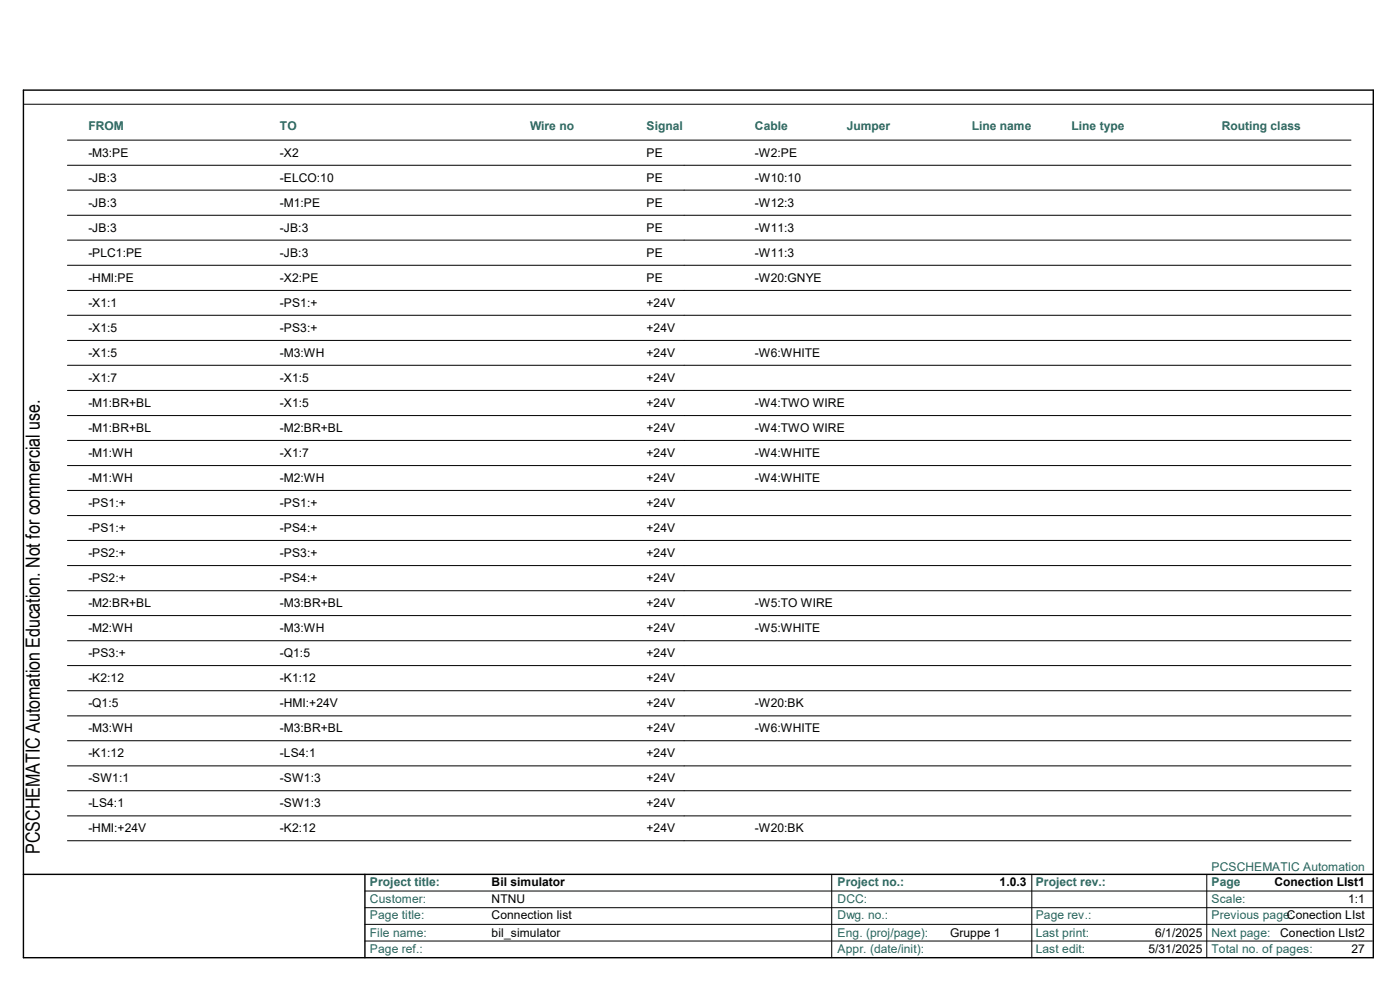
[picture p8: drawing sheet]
<svg xmlns="http://www.w3.org/2000/svg" width="420mm" height="297mm" viewBox="0 0 420 297" stroke-linecap="round" stroke-linejoin="round" font-family="sans-serif">
<defs><g id="words">
<text font-size="5.9" x="12" y="255.9" transform="rotate(-90 12 255.9)">PCSCHEMATIC Automation Education. Not for commercial use.</text>
<g font-size="3.6" fill="#27675f">
<text x="26.5" y="39">FROM</text>
<text x="84" y="39">TO</text>
<text x="159" y="39">Wire no</text>
<text x="194" y="39">Signal</text>
<text x="226.5" y="39">Cable</text>
<text x="254" y="39">Jumper</text>
<text x="291.5" y="39">Line name</text>
<text x="321.5" y="39">Line type</text>
<text x="366.5" y="39">Routing class</text>
<text x="363.5" y="260.9">PCSCHEMATIC Automation</text>
<text x="111" y="265.5">Project title:</text>
<text x="251.3" y="265.5">Project no.:</text>
<text x="310.7" y="265.5">Project rev.:</text>
<text x="363.5" y="265.5">Page</text>
<text x="111" y="270.7">Customer:</text>
<text x="111" y="275.5">Page title:</text>
<text x="251.3" y="275.5">Dwg. no.:</text>
<text x="251.3" y="270.7">DCC:</text>
<text x="310.7" y="275.5">Page rev.:</text>
<text x="363.5" y="275.5">Previous page:</text>
<text x="363.5" y="270.7">Scale:</text>
<text x="111" y="280.8">File name:</text>
<text x="251.3" y="280.8">Eng. (proj/page):</text>
<text x="310.7" y="280.8">Last print:</text>
<text x="363.5" y="280.8">Next page:</text>
<text x="111" y="285.5">Page ref.:</text>
<text x="251.3" y="285.5">Appr. (date/init):</text>
<text x="310.7" y="285.5">Last edit:</text>
<text x="363.5" y="285.5">Total no. of pages:</text>
</g>
<g font-size="3.6">
<text x="26.5" y="47">-M3:PE</text>
<text x="84" y="47">-X2</text>
<text x="194" y="47">PE</text>
<text x="226.5" y="47">-W2:PE</text>
<text x="26.5" y="54.4">-JB:3</text>
<text x="84" y="54.4">-ELCO:10</text>
<text x="194" y="54.4">PE</text>
<text x="226.5" y="54.4">-W10:10</text>
<text x="26.5" y="62">-JB:3</text>
<text x="84" y="62">-M1:PE</text>
<text x="194" y="62">PE</text>
<text x="226.5" y="62">-W12:3</text>
<text x="26.5" y="69.4">-JB:3</text>
<text x="84" y="69.4">-JB:3</text>
<text x="194" y="69.4">PE</text>
<text x="226.5" y="69.4">-W11:3</text>
<text x="26.5" y="77">-PLC1:PE</text>
<text x="84" y="77">-JB:3</text>
<text x="194" y="77">PE</text>
<text x="226.5" y="77">-W11:3</text>
<text x="26.5" y="84.5">-HMI:PE</text>
<text x="84" y="84.5">-X2:PE</text>
<text x="194" y="84.5">PE</text>
<text x="226.5" y="84.5">-W20:GNYE</text>
<text x="26.5" y="91.9">-X1:1</text>
<text x="84" y="91.9">-PS1:+</text>
<text x="194" y="91.9">+24V</text>
<text x="26.5" y="99.5">-X1:5</text>
<text x="84" y="99.5">-PS3:+</text>
<text x="194" y="99.5">+24V</text>
<text x="26.5" y="106.9">-X1:5</text>
<text x="84" y="106.9">-M3:WH</text>
<text x="194" y="106.9">+24V</text>
<text x="226.5" y="106.9">-W6:WHITE</text>
<text x="26.5" y="114.5">-X1:7</text>
<text x="84" y="114.5">-X1:5</text>
<text x="194" y="114.5">+24V</text>
<text x="26.5" y="121.9">-M1:BR+BL</text>
<text x="84" y="121.9">-X1:5</text>
<text x="194" y="121.9">+24V</text>
<text x="226.5" y="121.9">-W4:TWO WIRE</text>
<text x="26.5" y="129.5">-M1:BR+BL</text>
<text x="84" y="129.5">-M2:BR+BL</text>
<text x="194" y="129.5">+24V</text>
<text x="226.5" y="129.5">-W4:TWO WIRE</text>
<text x="26.5" y="137">-M1:WH</text>
<text x="84" y="137">-X1:7</text>
<text x="194" y="137">+24V</text>
<text x="226.5" y="137">-W4:WHITE</text>
<text x="26.5" y="144.4">-M1:WH</text>
<text x="84" y="144.4">-M2:WH</text>
<text x="194" y="144.4">+24V</text>
<text x="226.5" y="144.4">-W4:WHITE</text>
<text x="26.5" y="152">-PS1:+</text>
<text x="84" y="152">-PS1:+</text>
<text x="194" y="152">+24V</text>
<text x="26.5" y="159.4">-PS1:+</text>
<text x="84" y="159.4">-PS4:+</text>
<text x="194" y="159.4">+24V</text>
<text x="26.5" y="167">-PS2:+</text>
<text x="84" y="167">-PS3:+</text>
<text x="194" y="167">+24V</text>
<text x="26.5" y="174.5">-PS2:+</text>
<text x="84" y="174.5">-PS4:+</text>
<text x="194" y="174.5">+24V</text>
<text x="26.5" y="181.9">-M2:BR+BL</text>
<text x="84" y="181.9">-M3:BR+BL</text>
<text x="194" y="181.9">+24V</text>
<text x="226.5" y="181.9">-W5:TO WIRE</text>
<text x="26.5" y="189.5">-M2:WH</text>
<text x="84" y="189.5">-M3:WH</text>
<text x="194" y="189.5">+24V</text>
<text x="226.5" y="189.5">-W5:WHITE</text>
<text x="26.5" y="196.9">-PS3:+</text>
<text x="84" y="196.9">-Q1:5</text>
<text x="194" y="196.9">+24V</text>
<text x="26.5" y="204.5">-K2:12</text>
<text x="84" y="204.5">-K1:12</text>
<text x="194" y="204.5">+24V</text>
<text x="26.5" y="211.9">-Q1:5</text>
<text x="84" y="211.9">-HMI:+24V</text>
<text x="194" y="211.9">+24V</text>
<text x="226.5" y="211.9">-W20:BK</text>
<text x="26.5" y="219.5">-M3:WH</text>
<text x="84" y="219.5">-M3:BR+BL</text>
<text x="194" y="219.5">+24V</text>
<text x="226.5" y="219.5">-W6:WHITE</text>
<text x="26.5" y="227">-K1:12</text>
<text x="84" y="227">-LS4:1</text>
<text x="194" y="227">+24V</text>
<text x="26.5" y="234.4">-SW1:1</text>
<text x="84" y="234.4">-SW1:3</text>
<text x="194" y="234.4">+24V</text>
<text x="26.5" y="242">-LS4:1</text>
<text x="84" y="242">-SW1:3</text>
<text x="194" y="242">+24V</text>
<text x="26.5" y="249.4">-HMI:+24V</text>
<text x="84" y="249.4">-K2:12</text>
<text x="194" y="249.4">+24V</text>
<text x="226.5" y="249.4">-W20:BK</text>
<text x="147.5" y="265.5">Bil simulator</text>
<text x="299.9" y="265.5">1.0.3</text>
<text x="382.4" y="265.5">Conection LIst1</text>
<text x="147.5" y="270.7">NTNU</text>
<text x="147.5" y="275.5">Connection list</text>
<text x="386.1" y="275.5">Conection LIst</text>
<text x="404.5" y="270.7">1:1</text>
<text x="147.5" y="280.8">bil_simulator</text>
<text x="285.1" y="280.8">Gruppe 1</text>
<text x="346.5" y="280.8">6/1/2025</text>
<text x="384" y="280.8">Conection LIst2</text>
<text x="344.5" y="285.5">5/31/2025</text>
<text x="405.5" y="285.5">27</text>
</g>
</g></defs>
<path d="M7 27h405v260h-405zM7 262h405M109.5 262v25" fill="none" stroke="#000" stroke-width=".42"/>
<g fill="none" stroke="#000" stroke-width=".3">
<path d="M7.3 31.2h404.7M20.2 49.5h385.1M20.2 57h385.1M20.2 42h385.1M20.2 64.5h385.1M20.2 72h385.1M20.2 79.5h385.1M20.2 87h385.1M20.2 94.5h385.1M20.2 102h385.1M20.2 109.5h385.1M20.2 117h385.1"/>
<path d="M20.2 124.5h385.1M20.2 132h385.1M20.2 139.5h385.1M20.2 147h385.1M20.2 154.5h385.1M20.2 162h385.1M20.2 169.5h385.1M20.2 177h385.1M20.2 184.5h385.1M20.2 192h385.1M20.2 199.5h385.1M20.2 207h385.1"/>
<path d="M20.2 214.5h385.1M20.2 222h385.1M20.2 229.5h385.1M20.2 237h385.1M20.2 244.5h385.1M20.2 252h385.1M109.5 272h302.2M109.5 277h302.2M109.5 267h302.5M249.5 262v25M309.5 262v25M362 262v25"/>
<path d="M109.5 282h302.2"/>
</g>
<use href="#words"/>
</svg>
